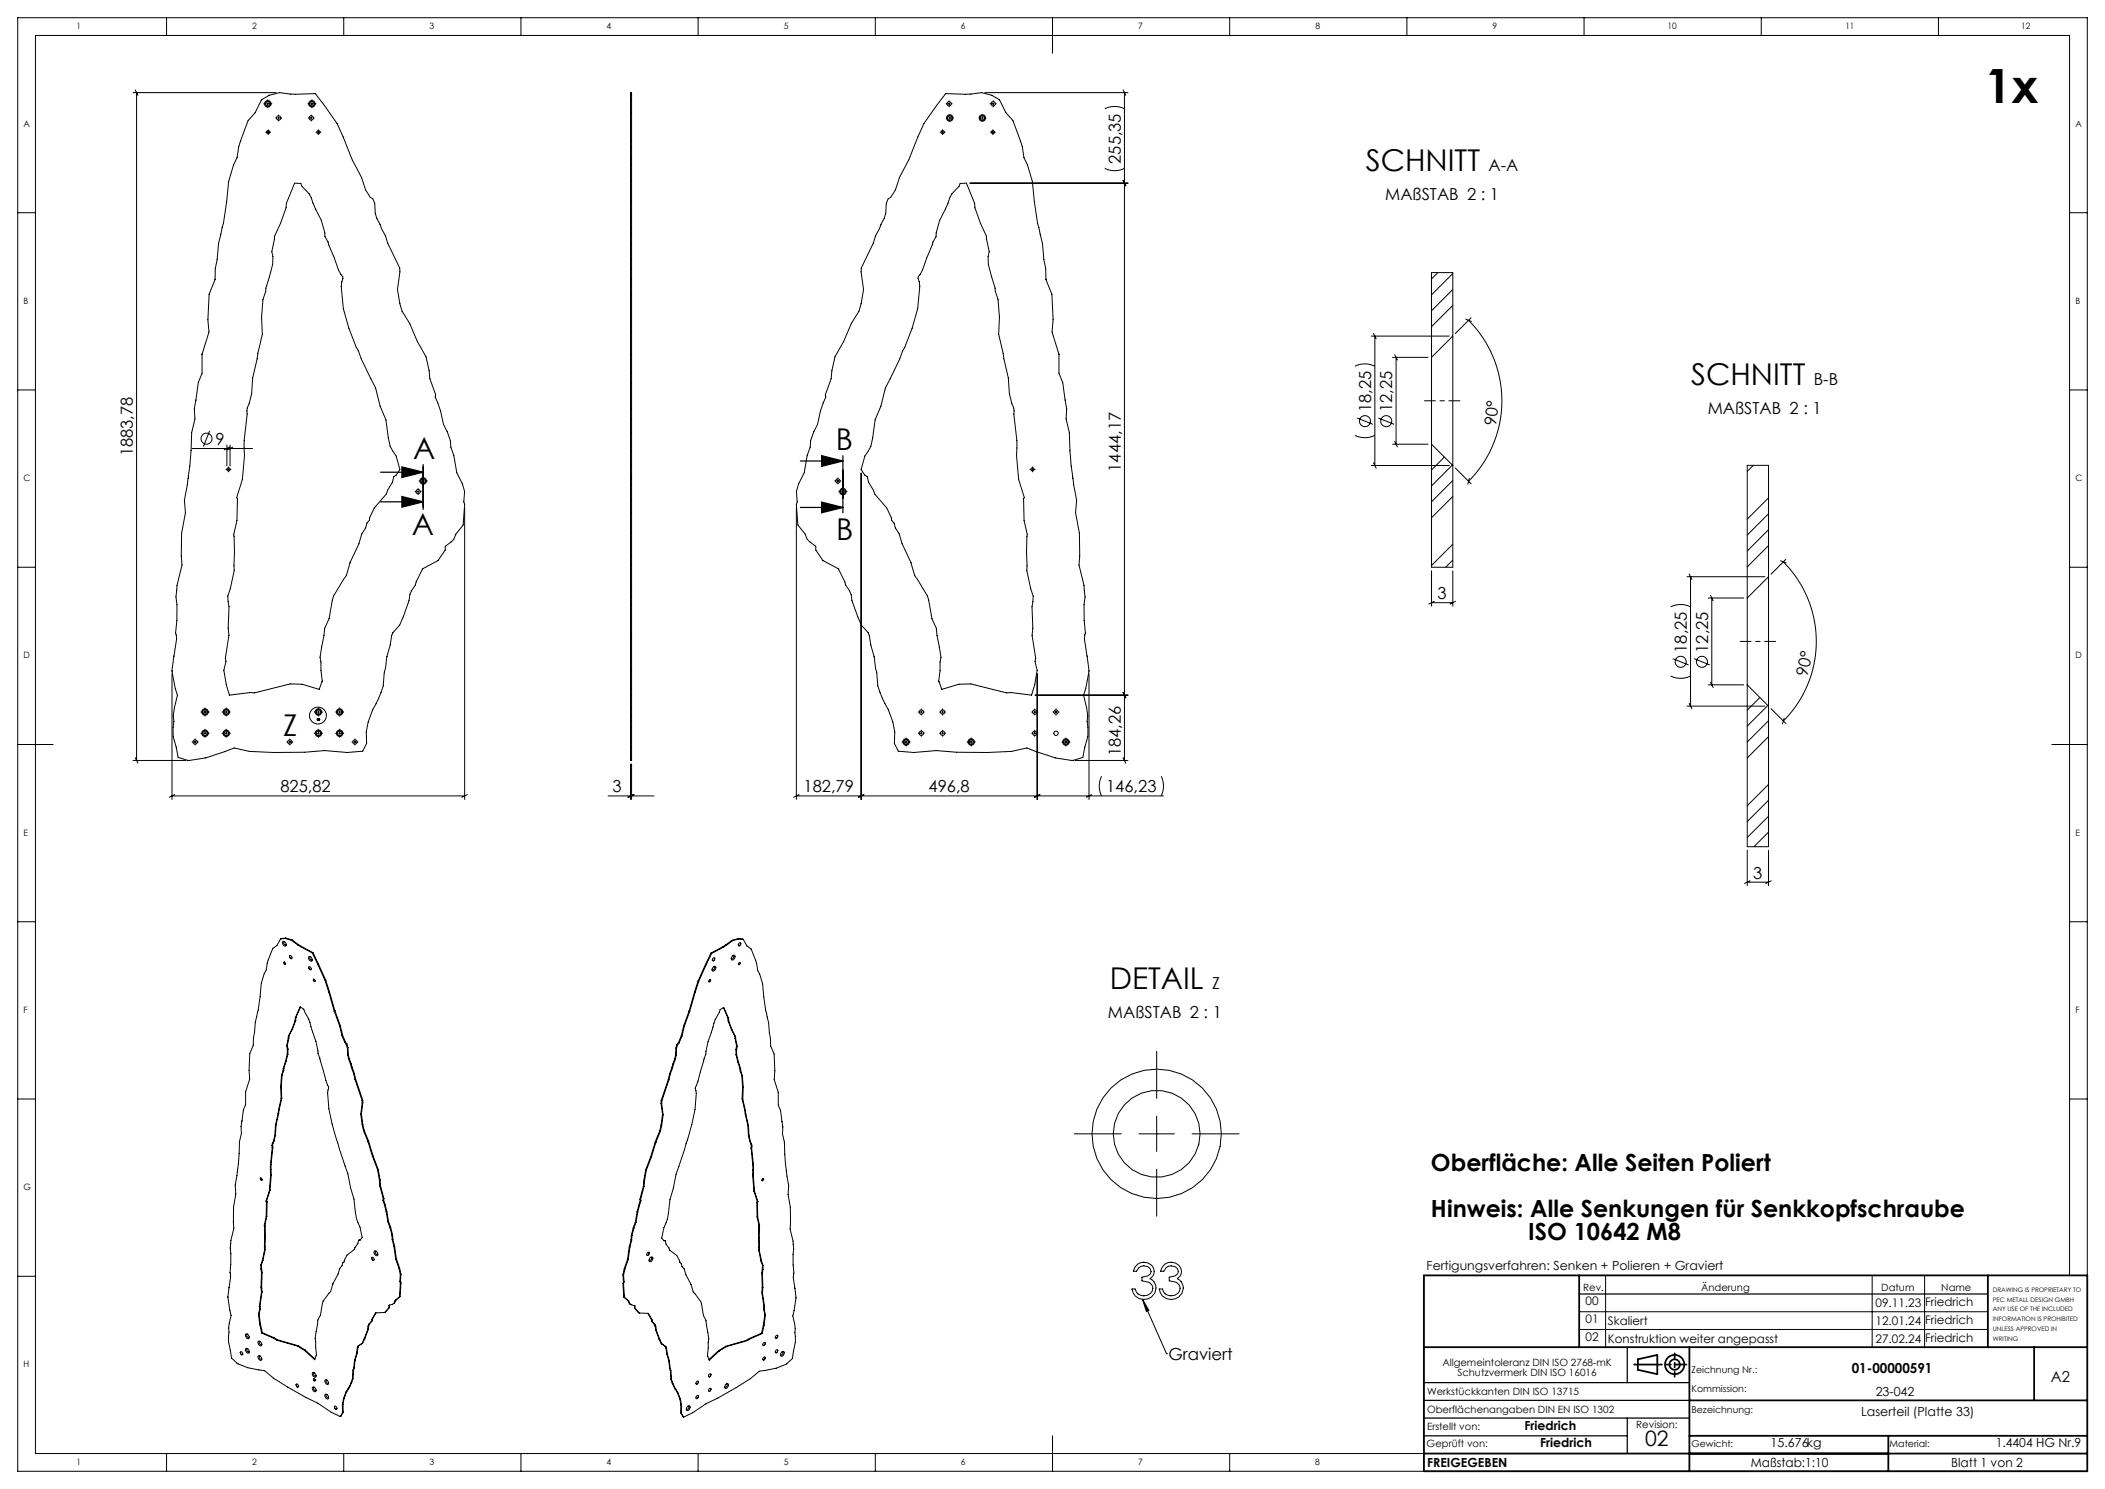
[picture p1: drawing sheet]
<svg xmlns="http://www.w3.org/2000/svg" width="594mm" height="420mm" viewBox="0 0 594 420" stroke-linecap="round" stroke-linejoin="round" font-family="sans-serif">
<defs><g id="words">
<text font-size="13.3" x="560.2" y="29.1">1x</text>
<g font-size="8.5">
<text x="385.4" y="48.2">SCHNITT</text>
<text x="477.2" y="108.5">SCHNITT</text>
<text x="116.6" y="129.5">A</text>
<text x="235.8" y="127">B</text>
<text x="116.3" y="151">A</text>
<text x="236" y="152.2">B</text>
<text x="79.9" y="207.7">Z</text>
<text x="313.2" y="279.1">DETAIL</text>
</g>
<g font-size="6.7">
<text x="403.8" y="330.4">Oberfläche: Alle Seiten Poliert</text>
<text x="403.8" y="343.4">Hinweis: Alle Senkungen für Senkkopfschraube</text>
<text x="431.3" y="349.8">ISO 10642 M8</text>
</g>
<text font-size="6" x="464.2" y="407.8">02</text>
<g font-size="4.7">
<text x="316.3" y="46.2" transform="rotate(-90 316.3 46.2)">255,35</text>
<text x="420" y="48.2">A-A</text>
<text x="390.9" y="56.4">MAßSTAB 2 : 1</text>
<text x="511.8" y="108.5">B-B</text>
<text x="386.9" y="116.2" transform="rotate(-90 386.9 116.2)">18,25</text>
<text x="392.9" y="116.2" transform="rotate(-90 392.9 116.2)">12,25</text>
<text x="481.9" y="116.7">MAßSTAB 2 : 1</text>
<text x="60.8" y="125.4">9</text>
<text x="422.2" y="120.2" transform="rotate(-83 422.2 120.2)">90°</text>
<text x="37.5" y="128.7" transform="rotate(-90 37.5 128.7)">1883,78</text>
<text x="316.3" y="133.1" transform="rotate(-90 316.3 133.1)">1444,17</text>
<text x="405.7" y="169">3</text>
<text x="476" y="184.1" transform="rotate(-90 476 184.1)">18,25</text>
<text x="482" y="184.1" transform="rotate(-90 482 184.1)">12,25</text>
<text x="510.1" y="190.8" transform="rotate(-78 510.1 190.8)">90°</text>
<text x="316.3" y="213.4" transform="rotate(-90 316.3 213.4)">184,26</text>
<text x="79.1" y="223.5">825,82</text>
<text x="172.9" y="223.5">3</text>
<text x="226.7" y="223.5">182,79</text>
<text x="262" y="223.5">496,8</text>
<text x="312.1" y="223.5">146,23</text>
<text x="494.7" y="247.8">3</text>
<text x="342" y="279">Z</text>
<text x="312.6" y="287.3">MAßSTAB 2 : 1</text>
<text x="329.7" y="383.6">Graviert</text>
</g>
<text font-size="4.2" x="578.7" y="389.8">A2</text>
<text font-size="3.9" x="522.6" y="387.2">01-00000591</text>
<g font-size="3.5">
<text x="402.6" y="358.2">Fertigungsverfahren: Senken + Polieren + Graviert</text>
<text x="529.3" y="393.8">23-042</text>
<text x="525.2" y="399.3">Laserteil (Platte 33)</text>
<text x="430.2" y="403.4">Friedrich</text>
<text x="402.7" y="413.9">FREIGEGEBEN</text>
<text x="434.6" y="408.2">Friedrich</text>
<text x="494" y="413.9">Maßstab:1:10</text>
<text x="499.6" y="408.2">15.676kg</text>
<text x="550.6" y="413.9">Blatt 1 von 2</text>
<text x="563.2" y="408.2">1.4404 HG Nr.9</text>
</g>
<g font-size="3.3">
<text x="447.5" y="368.2">00</text>
<text x="529.2" y="368.8">09.11.23</text>
<text x="543.2" y="368.5">Friedrich</text>
<text x="447.5" y="373.2">01</text>
<text x="453.7" y="373.8">Skaliert</text>
<text x="529.2" y="373.8">12.01.24</text>
<text x="543.2" y="373.5">Friedrich</text>
<text x="447.5" y="378.2">02</text>
<text x="453.7" y="378.8">Konstruktion weiter angepasst</text>
<text x="529.2" y="378.8">27.02.24</text>
<text x="543.2" y="378.5">Friedrich</text>
</g>
<g font-size="2.8">
<text x="446.7" y="364.1">Rev.</text>
<text x="480" y="364.1">Änderung</text>
<text x="530.9" y="364.1">Datum</text>
<text x="547.8" y="364.1">Name</text>
<text x="407" y="385.2">Allgemeintoleranz DIN ISO 2768-mK</text>
<text x="411.3" y="388">Schutzvermerk DIN ISO 16016</text>
<text x="402.7" y="393.4">Werkstückkanten DIN ISO 13715</text>
<text x="402.7" y="398.6">Oberflächenangaben DIN EN ISO 1302</text>
<text x="402.7" y="403.4">Erstellt von:</text>
<text x="461.7" y="402.7">Revision:</text>
<text x="402.6" y="408.2">Geprüft von:</text>
</g>
<g font-size="2.7">
<text x="477.3" y="387.2">Zeichnung Nr.:</text>
<text x="477.3" y="392.7">Kommission:</text>
<text x="477.3" y="398.6">Bezeichnung:</text>
<text x="477.3" y="408.2">Gewicht:</text>
<text x="533.2" y="408.2">Material:</text>
</g>
<g font-size="2.5">
<text x="21.6" y="8.2">1</text>
<text x="71.2" y="8.2">2</text>
<text x="121.2" y="8.2">3</text>
<text x="171.2" y="8.2">4</text>
<text x="221.2" y="8.2">5</text>
<text x="271.2" y="8.2">6</text>
<text x="321.2" y="8.2">7</text>
<text x="371.2" y="8.2">8</text>
<text x="421.2" y="8.2">9</text>
<text x="470.5" y="8.2">10</text>
<text x="520.8" y="8.2">11</text>
<text x="570.3" y="8.2">12</text>
<text x="6.7" y="35.7">A</text>
<text x="585.7" y="35.7">A</text>
<text x="6.7" y="85.7">B</text>
<text x="585.7" y="85.7">B</text>
<text x="6.7" y="135.7">C</text>
<text x="585.7" y="135.7">C</text>
<text x="6.7" y="185.7">D</text>
<text x="585.7" y="185.7">D</text>
<text x="6.7" y="235.7">E</text>
<text x="585.7" y="235.7">E</text>
<text x="6.7" y="285.7">F</text>
<text x="585.7" y="285.7">F</text>
<text x="6.7" y="335.7">G</text>
<text x="6.7" y="385.7">H</text>
<text x="21.6" y="413.2">1</text>
<text x="71.2" y="413.2">2</text>
<text x="121.2" y="413.2">3</text>
<text x="171.2" y="413.2">4</text>
<text x="221.2" y="413.2">5</text>
<text x="271.2" y="413.2">6</text>
<text x="321.2" y="413.2">7</text>
<text x="371.2" y="413.2">8</text>
</g>
<g font-size="1.8">
<text x="562.4" y="364.4">DRAWING IS PROPRIETARY TO</text>
<text x="562.4" y="367.2">PEC METALL DESIGN GMBH</text>
<text x="562.4" y="369.9">ANY USE OF THE INCLUDED</text>
<text x="562.4" y="372.7">INFORMATION IS PROHIBITED</text>
<text x="562.4" y="375.4">UNLESS APPROVED IN</text>
<text x="562.4" y="378.2">WRITING</text>
</g>
</g></defs>
<g fill="none" stroke="#000" stroke-width=".28">
<path d="M47 5v5M97 5v5M147 5v5M197 5v5M247 5v5M297 5v10M347 5v5M397 5v5M447 5v5M497 5v5M547 5v5M37.5 26.1h40.4"/>
<path d="M38.2 25.4l.7 1.5M38.5 26.1v188.4M73.8 28.2l2.1-1.3 3-.8 4.4 .5 5.7-.2 6.1 8.4 4.3 10.4 2.6 4.9 1.2 3.5 1.3 2.1 .7 .4 .5 1.3 .2 2.8 .4 1.4 2.5 5 .6 1.9 3.4 7.1 .1 1.1a16.8 16.8 0 0 0 2.7 14.6l2.2 5 2.4 4.4 .9 3.9 .2 2.2 1.6 4.6-.1 .6 1.5 4 .8 3.7 1.1 2.1 .9 2.4 .1 1.9 .9 2.4 .8 4.9 1.6 3.1 .6 2.1-.2 3 .2 .7-.4 5.8-2.1 2.6-.5 1.4-2.5 2v1.1l-2 2.9-4.3 2.3-1.9 3.7-.2 .9-1.1 1.7-.4 1-.3 1.7-2.6 6.9-2 2.2-.3 .8-.4 2.6-.9 3.4-.4 3.3-.4 1a19.4 19.4 0 0 1-3.2 10.6l-1.3 3.5-.6 2.8 .2 3.2-1.1 2.2-4.4 .4-6.4-.6-5.6 .5-8.8 .1-6.8-.4-4.3-.9-8.1 2.8-5.1 .7-2.6-.9-1.4-5.9-.1-2.5 .3-1.7-.2-1.6 1.2-5.8a16.5 16.5 0 0 1-1-11.1l.7-4.8-.3-1.6 .4-3.6v-4.4l-.3-2.2 .3-3.2 1.5-5.8-.2-2.6v-6.4l1.1-5.8-.3-3.5 1.6-9.6 .5-9.5 .9-3.8-.2-2.8 1.1-7.5 1.1-2.6v-5.4l2-6.2-.3-3.5 .3-7.2 1.7-4.1 .1-3.1 .5-2.7 .4-4.3 .6-2.7a68.7 68.7 0 0 0 2.2-14.9l1.4-4.7 1-2 .5-3.1 .5-1.6 2.1-5.8 2-2.2zM74.4 29.3h.7M75 37.3h.2M75.3 29.3h.5M75.4 37.3h.5M75.6 28.1v.7M75.6 29v.5M75.6 29.8v.6M75.7 36.6v.2M75.7 37v.5"/>
<path d="M75.7 37.8v.2M76.1 29.3h.6M76.2 37.3h.2M77.8 33.3h.3M78.4 33.3h.5M78.6 32.4v.4M78.6 33v.5M78.6 33.8v.3M79.1 33.3h.4M86.9 29.3h.6M87 33.3h.3M87.6 33.3h.5"/>
<path d="M87.8 29.3h.5M87.8 32.4v.4M87.8 33v.5M87.8 33.8v.3M88 28.1v.7M88 29v.5M88 29.8v.6M88.3 33.3h.4M88.5 29.3h.7M89.1 37.3h.2M89.6 37.3h.5M89.8 36.6v.2"/>
<path d="M89.8 37v.5M89.8 37.8v.2M90.3 37.3h.2M177.9 26.1h.3v188.4h-.3zM177.9 39.8h.3M177.9 34h.3M177.9 31.8h.3M177.9 28.2h.3M177.9 26.9h.3M265.3 37.3h.2M265.7 37.3h.5M266 36.6v.2"/>
<path d="M266 37v.5M266 37.8v.2M266.5 37.3h.2M266.9 26.4l5.6 .2 4.4-.5 3 .8 2.2 1.3 1.7 3.6 2 2.2 2.2 5.8 .5 1.6 .4 3.1 1 2 1.4 4.7a78.9 78.9 0 0 0 2.9 17.6l.3 4.3 .6 2.7 .1 3.1 1.6 4.1 .4 7.2-.3 3.5 1.9 6.2v5.4l1.1 2.6 1.1 7.5-.2 2.8 1 3.8 .5 9.5 1.5 9.6-.3 3.5 1.1 5.8 .1 6.4-.2 2.6 1.4 5.8 .3 3.2-.3 2.2v4.4l.4 3.6-.3 1.6 .7 4.8a16.1 16.1 0 0 1-.9 11.1l1.1 5.8-.1 1.6 .2 1.7v2.5l-1.4 5.9-2.7 .9-5.1-.7-8-2.8-4.4 .9-6.7 .4-8.8-.1-5.7-.5-6.3 .6-4.4-.4-1.1-2.2a17.4 17.4 0 0 0-2.7-11.2 18.3 18.3 0 0 1-2.3-8.9l-.3-1-.4-3.3-1-3.4-.4-2.6-.3-.8-1.9-2.2-2.7-6.9-.2-1.7-.4-1-1.2-1.7-.2-.9-1.8-3.7-4.4-2.3-2-2.9v-1.1l-2.4-2-.6-1.4-2.1-2.6-.4-5.8 .3-.7-.3-3 .7-2.1 1.5-3.1 .9-4.9 .8-2.4 .2-1.9 .8-2.4 1.1-2.1 .8-3.7 1.5-4-.1-.6 1.6-4.6 .2-2.2 .9-3.9 2.5-4.4 2.1-5a15.6 15.6 0 0 0 2.8-14.6v-1.1l3.5-7.1 .5-1.9 2.5-5 .4-1.4 .2-2.8 .5-1.3 .7-.4 1.4-2.1 1.1-3.5 2.6-4.9 4.3-10.4zM267 29.3h.3M267.1 33.3h.4M267.6 29.3h.5M267.8 33.3h.5M267.8 28.4v.4M267.8 29v.5M267.8 29.8v.3M268 32.4v.4"/>
<path d="M268 33v.5M268 33.8v.3M268.3 29.3h.4M268.5 33.3h.4M276.4 33.3h.3M277 33.3h.5M277.2 32.4v.4M277.2 33v.5M277.2 33.8v.3M277.7 33.3h.4M277.9 26.1h40.4M279.4 29.3h.4"/>
<path d="M279.5 37.3h.2M279.9 37.3h.5M280 29.3h.5M280.2 36.6v.2M280.2 37v.5M280.2 37.8v.2M280.3 28.4v.4M280.3 29v.5M280.3 29.8v.3M280.7 37.3h.2M280.8 29.3h.3M311.7 30.7a6.2 6.2 0 0 1 5.6 0"/>
<path d="M316.9 25.4l.8 1.5M317.3 26.1v188.4M5 60h5M83.1 51.7l1.8 .1 .3 .8 2 2.1 .7 1.1 1.2 3.2 1.6 3.1 1 3.6v1l.9 1.6 2.9 7.8 1.2 1.9 .1 .5-.5 2.3a43.7 43.7 0 0 0 4.9 18.2l.8 2.3 4 8.1 1.3 5.1 1.6 3.9 1.2 7.5 1.7 2.7 1 3.8-1 1.6-.7 .5-.3 1.5-1.4 2.3-.4 1-3.4 4-1.3 2.8-.1 .7-.7 .7-.3 1.4-1.1 1.7-.8 2.8-2.5 5.2-1.1 3.8a18.4 18.4 0 0 0-4.8 12.1l-1.3 2.7-1.3 8.2 .6 6.7-.8 2.4-4.8-1.5-3.4-.1-10.1 2.5-1.2-.1-5.9 .8-.9-3-.6-4 .6-2.5-.2-.9 1-6.5-.2-2 .2-6.1-.3-3 .7-2.1 1.1-5 .1-5.3-.3-4.9 1-4 .1-6.1-.2-.4a28.9 28.9 0 0 0 2.1-14v-2l.9-7.5-.1-.9 1.3-4.8 .3-4.5 2.7-12.3-.2-4.9 .4-4.9 2.7-9.9 .1-2.3-.3-1.3 .8-4.4 1.7-3.6 1.5-4.4 .1-1.2zM177.9 56.9h.3M177.9 51.2h.3M177.9 46.5h.3M177.9 44.5h.3M177.9 41.4h.3M271 51.8l1.7-.1 2.3 5.7 .1 1.2 1.6 4.4 1.7 3.6 .7 4.4-.3 1.3 .1 2.3 2.7 9.9 .4 4.9-.2 4.9 2.7 12.3 .3 4.5 .7 2.7 .6 1.3 .9 9.2a48.1 48.1 0 0 0 .5 11l1.6 5-.3 .4 .2 6.1 .9 4-.2 4.9v5.3l1.1 5 .8 2.1-.4 3 .2 6.1-.2 2 1.1 6.5-.2 .9 .6 2.5-.7 4-.9 3-5.9-.8-1.2 .1-10-2.5-3.4 .1-4.8 1.5-.9-2.4 .6-6.7-1.3-8.2-1.2-2.7a18.4 18.4 0 0 0-4.9-12.1l-1.1-3.8-2.4-5.2-.8-2.8-1.1-1.7-.4-1.4-.7-.7v-.7l-1.4-2.8-3.4-4-.3-1-1.4-2.3-.4-1.5-.7-.5-1-1.6 1-3.8 1.7-2.7 1.2-7.5 1.7-3.9 1.3-5.1 4-8.1 .8-2.3a43.7 43.7 0 0 0 4.9-18.2l-.5-2.3v-.5l1.3-1.9 2.9-7.8 .8-1.6 .1-1 1-3.6 1.6-3.1 1.8-4.3 2-2.1zM273.7 51.7h44.6M311.7 47.5a6.2 6.2 0 0 0 5.6 0"/>
<path d="M316.9 50.9l.8 1.5M584 60h5M177.9 78.9h.3M177.9 78.7h.3M177.9 75.8h.3M177.9 73.1h.3M177.9 68.8h.3M177.9 66.1h.3M177.9 64.2h.3M177.9 63h.3M405.7 76.9l-1.7 1.8M410 77.2l-6 6"/>
<path d="M177.9 99.9h.3M177.9 93.7h.3M177.9 83h.3M177.9 90.2h.3M387 94.8h22M387.6 94l.7 1.6M388 94.8v36.5M410 94.8v-17.9h-6v23.9M410 94.8v36.5M410 94.8l-6 6M410 81.7l-6 6M410 86.2l-6 6"/>
<path d="M413.6 90l1.6 .7M414.4 90.3a32.1 32.1 0 0 1 0 45.4M415.1 89.6l-4.4 4.5M5 110h5M177.9 118.2h.3M177.9 113h.3M177.9 115.4h.3M177.9 112.8h.3M177.9 107.9h.3M177.9 105.3h.3M177.9 100h.3M382.3 103.3a6.3 6.3 0 0 1 5.7 0"/>
<path d="M383 117.9l4.4 1.8M389 117.9l4.4 1.8M393 100.8h10M393.6 100l.7 1.6M394 100.8v24.5M404 100.8v24.5M584 110h5M54.3 126.5h17M59.2 121.5l-1.8 4.5M63.8 132.4h.2M64 125.5v5.9M64.2 132.4h.5"/>
<path d="M64.5 131.7v.2M64.5 132.2v.5M64.5 132.9v.2M64.8 126.1l-1.5 .8M64.9 125.5v5.9M65 132.4h.2M65.7 126.1l-1.5 .8M117.1 138.7h.4M117.7 138.7h.5M118 137.8v.4M118 138.4v.5M118 139.2v.3"/>
<path d="M118.2 135.7h.7M118.5 138.7h.3M119.2 135.7h.5M119.4 134.5v.7M119.4 135.4v.5M119.4 136.2v.6M119.9 135.7h.7M177.9 136.7h.3M177.9 135h.3M177.9 134.7h.3M177.9 134.3h.3M177.9 131.5h.3"/>
<path d="M177.9 127.1h.3M177.9 122h.3M235.6 135.7h.3M236.2 135.7h.5M236.4 134.8v.4M236.4 135.4v.5M236.4 136.2v.3M236.7 138.7h.7M236.9 135.7h.4M237.6 138.7h.5M237.9 137.5v.7M237.9 138.4v.5"/>
<path d="M237.9 139.2v.6M238.4 138.7h.6M243 133.4v92.1M290.7 132.4h.2M291.1 132.4h.5M291.4 131.7v.2M291.4 132.2v.5M291.4 132.9v.2M291.9 132.4h.2M382.3 122.8a6.3 6.3 0 0 0 5.7 0M387 131.3h22M387.6 130.5l.7 1.6"/>
<path d="M393 125.3h10M393.6 124.5l.7 1.6M404 125.3v34.7h6v-28.7M404 125.3l6 6M407.6 128.9l-3.6 3.7M409.8 131.2l-5.8 5.9M410 135.5l-6 6M410.7 132l4.4 4.5M414.6 134.9l-.4 1.7M494.8 131.3l-1.8 1.7M5 160h5M131.1 143.3v82.2"/>
<path d="M177.9 159.4h.3M177.9 156.8h.3M177.9 150.4h.3M177.9 144.6h.3M177.9 141.1h.3M224.7 143.3v82.2M410 153.5l-6 6M410 158l-2.1 2M410 140l-6 6M499 140.4l-6 6M499 144.9l-6 6M499 149.4l-6 6"/>
<path d="M499 153.9l-6 6M502.4 158.2l1.6 .6M503.2 158.5a31.7 31.7 0 0 1 0 44.9M503.9 157.8l-4.2 4.2M584 160h5M177.9 175h.3M177.9 178.6h.3M177.9 179.1h.3M177.9 166.5h.3M177.9 168.4h.3M177.9 170.6h.3M177.9 165.2h.3"/>
<path d="M404 161v10M404 170h6M404.7 169.6l-1.5 .8M410 161v10M410.7 169.6l-1.5 .8M471.4 171.2a6.3 6.3 0 0 1 5.6 0M476 162.7h22M476.7 161.9l.7 1.5M477 162.7v36.5M482 168.7h10M482.7 167.9l.7 1.5M483 168.7v24.5"/>
<path d="M493 168.7v24.5M499 162.7v-31.4h-6v37.4M499 162.7v36.5M499 162.7l-6 6M48.5 190.1v35.4M57.8 199.7v.6M63.8 199.7v.6M89.8 199.7v.6M95.8 199.7v.6M177.9 189.1h.3M177.9 189.5h.3M177.9 185.2h.3"/>
<path d="M177.9 194.2h.3M177.9 199.6h.3M177.9 185h.3M177.9 180.2h.3M177.9 196.1h.3M260 200v.3M266 200v.3M292 200v.3M292.1 196.1h26.2M292.7 190.1v35.4M298 200v.3M307.3 190.1v35.4"/>
<path d="M316.9 195.3l.8 1.5M471.4 190.7a6.3 6.3 0 0 0 5.6 0M472 185.8l4.5 1.8M476 199.2h22M476.7 198.4l.7 1.5M478 185.8l4.5 1.8M482 193.2h10M482.7 192.4l.7 1.5M493 193.2v45.6h6v-39.6M493 193.2l6 6M496.6 196.7l-3.6 3.6M498.9 199l-5.9 5.8"/>
<path d="M499.7 199.9l4.2 4.2M5 210h10M37.5 214.5h14.9M38.2 213.7l.7 1.6M54.2 209.3h.4M54.8 209.3h.5M55.1 208.4v.4M55.1 209v.5M55.1 209.8v.4M55.6 209.3h.3M56.7 206.8h.6M56.7 200.8h.6"/>
<path d="M57.6 206.8h.5M57.6 200.8h.5M57.8 200.6v.5M57.8 201.3v.7M57.8 205.7v.6M57.8 206.6v.5M57.8 207.3v.7M58.3 206.8h.7M58.3 200.8h.7M62.7 206.8h.6M62.7 200.8h.6M63.6 206.8h.5"/>
<path d="M63.6 200.8h.5M63.8 200.6v.5M63.8 201.3v.7M63.8 205.7v.6M63.8 206.6v.5M63.8 207.3v.7M64.3 206.8h.7M64.3 200.8h.7M80.9 209.3h.4M81.5 209.3h.5M81.8 208.4v.4M81.8 209v.5"/>
<path d="M81.8 209.8v.4M82.3 209.3h.3M88.7 206.8h.6M88.7 200.8h.6M89.5 203h.1M89.7 202.7h.1M89.6 206.8h.5M89.6 200.8h.5M89.6 202.9l.2 .1M89.6 202.9h.1M89.7 202.6l.1 .4M89.7 202.7l-.1 .2"/>
<path d="M89.8 203h-.3M89.8 203l-.1 .2-.2-.2M89.8 200.6v.5M89.8 201.3v.7M89.8 205.7v.6M89.8 206.6v.5M89.8 207.3v.7M90.1 202.7h.1M90 202.9h.1M90.1 202.6l.1 .1a.21 .21 0 0 1 0 .3 .21 .21 0 0 1-.3 0l.2 .1-.1-.2M90.1 202.7l-.1 .2M90.3 206.8h.7"/>
<path d="M90.3 200.8h.7M94.7 206.8h.6M94.7 200.8h.6M95.6 206.8h.5M95.6 200.8h.5M95.8 200.6v.5M95.8 201.3v.7M95.8 205.7v.6M95.8 206.6v.5M95.8 207.3v.7M96.3 206.8h.7M96.3 200.8h.7"/>
<path d="M99.3 209.3h.4M99.9 209.3h.5M100.2 208.4v.4M100.2 209v.5M100.2 209.8v.4M100.7 209.3h.3M177.9 215.5v10M177.9 203.5h.3M177.9 205.2h.3M177.9 207.7h.3M177.9 210.7h.3M177.9 201.9h.3"/>
<path d="M177.9 213.6h.3M177.9 214.5h.3M178.2 215.5v10M254.5 209.3h.7M255.4 209.3h.5M255.7 208.1v.7M255.7 209v.5M255.7 209.8v.7M256.2 209.3h.6M259.1 206.8h.4M259.1 200.8h.4M259.7 206.8h.5"/>
<path d="M259.7 200.8h.5M260 200.6v.5M260 201.3v.4M260 206v.3M260 206.6v.5M260 207.3v.4M260.5 206.8h.4M260.5 200.8h.4M265.1 206.8h.4M265.1 200.8h.4M265.7 206.8h.5M265.7 200.8h.5"/>
<path d="M266 200.6v.5M266 201.3v.4M266 206v.3M266 206.6v.5M266 207.3v.4M266.5 206.8h.4M266.5 200.8h.4M272.9 209.3h.7M273.8 209.3h.5M274.1 208.1v.7M274.1 209v.5M274.1 209.8v.7"/>
<path d="M274.6 209.3h.6M291.1 206.8h.4M291.1 200.8h.4M291.7 206.8h.5M291.7 200.8h.5M292 200.6v.5M292 201.3v.4M292 206v.3M292 206.6v.5M292 207.3v.4M292.5 206.8h.4M292.5 200.8h.4"/>
<path d="M297.1 200.8h.4M297.7 200.8h.5M298 200.6v.5M298 201.3v.4M298.5 200.8h.4M299.6 209.3h.7M300.5 209.3h.5M300.8 208.1v.7M300.8 209v.5M300.8 209.8v.7M301.3 209.3h.6M303.4 214.5h14.9"/>
<path d="M310.9 218.9a6.2 6.2 0 0 0 0 5.6M316.9 213.7l.8 1.6M327.7 218.9a6.2 6.2 0 0 1 0 5.6M499 203.3l-6 6M499 207.8l-6 6M503.5 202.5l-.5 1.7M579 210h10M48.5 224.5h82.6M49.3 224.1l-1.5 .8M131.9 224.1l-1.5 .8M171.6 224.5h13M178.7 224.1l-1.5 .8"/>
<path d="M179 224.1l-1.5 .8M224.7 224.5h103.6M225.5 224.1l-1.5 .8M243.8 224.1l-1.6 .8M293.4 224.1l-1.5 .8M308.1 224.1l-1.6 .8M493 239.8v10M499 221.3l-6 6M499 225.8l-6 6M499 230.2l-6 6M499 234.7l-4.1 4.1M499 239.8v10"/>
<path d="M5 260h5M493 248.8h6M493.8 248.4l-1.5 .8M499.8 248.4l-1.5 .8M584 260h5M79.2 264.8l-1.1 1.9-1.1 .8-1.3 3.2-.6 2.9-.6 1.1-.8 2.6a46.8 46.8 0 0 1-1.7 11l-.5 6.6-1 2.2-.2 4.8 .2 2.5-1.2 3.6M79.8 265.6a.75 .75 0 0 1 .8 .4 .75 .75 0 0 1-.2 .9l-.5-.5zM80.1 271.4l.4 .2v.4l-.4-.2zM80.2 271.3l.3 .6M80.3 265.7a.43 .43 0 0 0-.1 .6 .43 .43 0 0 0 .6 .1M80.5 264.7l-1.3 .1M80.5 264.7l1.7 .5"/>
<path d="M80.6 264.6l-.1 .1M80.6 264.6l1.8 .5M80.6 264.6l-1.4 .2M81.7 269.7l.4 .7M81.8 269.5a.46 .46 0 0 1 .5 .3 .46 .46 0 0 1-.2 .6l-.4-.4zM82.2 265.2l1.8 1.3M82.4 265.1l-.2 .1M82.4 265.1l1.7 1.3M84 266.5l.8 .5M84.1 266.4l-.1 .1M84.1 266.4l.9 .5M84.8 267l3.3 1.8"/>
<path d="M85 266.9l-.2 .1M85 266.9l3.3 1.8M87.1 272.8l.4 .8M87.1 269.8a.75 .75 0 0 1 .9 .4 .75 .75 0 0 1-.2 .9l-.6-.4zM87.2 272.7a.46 .46 0 0 1 .6 .3 .46 .46 0 0 1-.3 .5l-.4-.4zM87.7 269.9a.43 .43 0 0 0-.2 .6 .43 .43 0 0 0 .6 .1M88.1 268.8l1.6 3.2M88.3 268.7l-.2 .1M88.3 268.7l1.5 3.2M88.4 276.2l.4 .2v.4l-.3-.2zM88.6 276.2l.3 .5M89.7 272l2.1 4.7"/>
<path d="M89.8 271.9l-.1 .1M89.8 271.9l2.1 4.6M91.8 276.7l1 3.1M91.9 276.5l-.1 .2M91.9 276.5l1.1 3.2M92.8 279.8l1.5 5.3M93 279.7l-.2 .1M93 279.7l1.5 5.3M196 279.9l.2 .1M196 279.9l-1.5 5.3M196.2 280l-1.6 5.3M197 276.7l.2 .1"/>
<path d="M197 276.7l-1 3.2M197.2 276.8l-1 3.2M199.1 272l.2 .1M199.1 272l-2.1 4.7M199.3 272.1l-2.1 4.7M200.2 276.4a.27 .27 0 0 1 .3 .4 .27 .27 0 0 1-.5 0zM200.4 276.3l-.4 .6M200.6 268.9l.2 .1M200.6 268.9l-1.5 3.1M200.8 269l-1.5 3.1M201.2 270.3a.34 .34 0 0 1 .6 0 .34 .34 0 0 1-.2 .5l-.1 .1a.34 .34 0 0 1-.6 0 .34 .34 0 0 1 .2-.5zM201.3 272.8l.1-.1a.46 .46 0 0 1 .7 .1 .46 .46 0 0 1-.3 .7 .51 .51 0 0 1-.7 .4 .51 .51 0 0 1 0-.9z"/>
<path d="M201.4 272.7a.43 .43 0 0 1 .1 .6 .43 .43 0 0 1-.6 .1M201.7 270.3l-.4 .7M203.9 267.1l.2 .1M203.9 267.1l-3.3 1.8M204.1 267.2l-3.3 1.8M204.8 266.5l.2 .1M204.8 266.5l-.9 .6M205 266.6l-.9 .6M206.6 265.2l.1 .1M206.6 265.2l-1.8 1.3M206.7 269.7l.1-.1a.46 .46 0 0 1 .7 .1 .46 .46 0 0 1-.2 .6 .51 .51 0 0 1-.8 .5 .51 .51 0 0 1 0-.9zM206.7 265.3l-1.7 1.3"/>
<path d="M206.8 269.6a.43 .43 0 0 1 .2 .6 .43 .43 0 0 1-.6 .1M208.3 264.7l.2 .1M208.3 264.7l-1.7 .5M208.3 264.7l1.4 .3M208.5 264.8l-1.8 .5M208.5 264.8l1.2 .2M208.5 271.6l.1-.1a.27 .27 0 0 1 .2 .4 .27 .27 0 0 1-.4 .1zM208.6 266a.33 .33 0 0 1 .5 .1 .33 .33 0 0 1-.2 .5l-.1 .1a.34 .34 0 0 1-.5-.1 .34 .34 0 0 1 .2-.5zM208.7 271.5l-.3 .6M209 266.1l-.4 .7M209.7 265l1.1 1.8 1.2 .9 1.2 3.2 .6 2.8 .6 1.1 .8 2.7a46.8 46.8 0 0 0 1.7 11l.6 6.5 .9 2.3 .3 4.7-.2 2.5a12.2 12.2 0 0 1 1.1 7.2l.7 1.5 .6 4.7-.1 1.9 .5 2.4 .4 6.2 .9 6-.2 2.5 .6 3.6v6.1a17.1 17.1 0 0 1 .8 7.2l.2 5.3-.1 1.2 .4 3a13.5 13.5 0 0 1-.6 7.9l.7 3.5v4l-.8 4.5-1.6 1.5a18.1 18.1 0 0 1-7.7 2.1l-2.6 2.1-4 2.5-5.1 2.9-3.4 1.7-3.7 2.5-2.6 1.2M80.5 299.6l-.6 1.8"/>
<path d="M80.7 299.5l-.2 .1M80.7 299.5l-.6 1.8M80.9 295l.2 1M81.1 297.5l-.6 2.1M81.1 294.9l-.2 .1M81.1 294.9l.2 1M81.1 296v1.5M81.2 297.4l-.1 .1M81.2 297.4l-.5 2.1M81.3 295.9l-.2 .1M81.3 295.9l-.1 1.5M81.3 292.9l-.4 2.1"/>
<path d="M81.4 292.3l-.1 .6M81.5 292.8l-.2 .1M81.5 292.8l-.4 2.1M81.5 292.2l-.1 .1M81.5 292.2v.6M82.4 290.4l-1 1.9M82.5 290.3l-.1 .1M82.5 290.3l-1 1.9M83.3 287.9l-.9 2.5M83.3 287.1l1.4-3.1 1 .7 .2 .6a16.2 16.2 0 0 1 2.3 5.7l.9 2.7a83.8 83.8 0 0 0 3.6 12.9l-.2 .9a36.5 36.5 0 0 0 2.8 14.9l2.9 8.7 .7 3.9 1 3.2a15.7 15.7 0 0 0 1.7 7.9l.6 3-.6 .7-.4 .1M83.3 287.1v.8M83.5 287.8l-.2 .1"/>
<path d="M83.5 287.8l-1 2.5M83.5 287l-.2 .1M83.5 287v.8M84.8 284.1l-1.3 2.9M94.3 285.1v.1M94.3 285.2l1.5 4.1M94.5 285l-.2 .1M94.5 285v.1M94.5 285.1l-.2 .1M94.5 285.1l1.5 4.1M95.8 289.3l.7 2.8M96 289.2l-.2 .1"/>
<path d="M96 289.2l.7 2.8M96.5 292.1l.8 1.9M96.7 292l-.2 .1M96.7 292l.8 1.9M97.3 294l.4 .5M97.5 293.9l-.2 .1M97.5 293.9l.4 .5M97.7 294.5l.3 1.1M97.9 294.4l-.2 .1M97.9 294.4l.3 1.1M98 295.6l.1 2M98.1 297.6l.3 1"/>
<path d="M98.2 295.5l-.2 .1M98.2 295.5l.1 2M98.3 297.5l-.2 .1M98.3 297.5l.2 1M98.4 298.6l.5 1.5M98.5 298.5l-.1 .1M98.5 298.5l.6 1.5M190.4 298.7l.2 .1M190.4 298.7l-.6 1.5M190.6 298.8l-.6 1.5M190.6 297.6l.2 .1M190.6 297.6l-.2 1.1"/>
<path d="M190.7 295.6l.2 .1M190.7 295.6l-.1 2M190.8 297.7l-.2 1.1M190.9 295.7l-.1 2M191 294.6l.2 .1M191 294.6l-.3 1M191.2 294.7l-.3 1M191.5 294l.1 .2M191.5 294l-.5 .6M191.6 294.2l-.4 .5M192.3 292.2l.1 .1M192.3 292.2l-.8 1.8"/>
<path d="M192.4 292.3l-.8 1.9M192.9 289.4l.2 .1M192.9 289.4l-.6 2.8M193.1 289.5l-.7 2.8M194.4 285.3l.2 .1M194.4 285.3l-1.5 4.1M194.5 285.2l.1 .1M194.5 285.2l-.1 .1M194.6 285.4l-1.5 4.1M194.6 285.3v.1M204.1 284.2l1.3 2.9M205.4 287.1l.2 .2"/>
<path d="M205.4 287.1l.1 .9M205.5 288l.1 .1M205.5 288l.9 2.4M205.6 287.3l-1.4-3.1-1 .6-.2 .7a16.2 16.2 0 0 0-2.3 5.7l-.9 2.6a83.9 83.9 0 0 1-3.6 12.9l.2 .9a36.6 36.6 0 0 1-2.8 14.9l-2.8 8.7-.8 4-1 3.2a15.7 15.7 0 0 1-1.7 7.9l-.6 2.9 .6 .8h.5M205.6 287.3v.8M205.6 288.1l1 2.4M206.4 290.4l.2 .1M206.4 290.4l1 1.9M206.6 290.5l1 1.9M207.4 292.3l.2 .1M207.4 292.3v.6M207.4 292.9l.2 .1"/>
<path d="M207.4 292.9l.4 2.1M207.6 292.4v.6M207.6 293l.4 2.1M207.7 296l.1 .1M207.7 296v1.5M207.7 297.5l.2 .1M207.7 297.5l.5 2.1M207.8 296.1l.1 1.5M207.8 295l.2 .1M207.8 295l-.1 1M207.9 297.6l.5 2.1M208 295.1l-.2 1"/>
<path d="M208.2 299.6l.2 .1M208.2 299.6l.6 1.9M208.4 299.7l.6 1.9M326.4 296.6v13.2M5 310h5M69.3 308v3.6l-.6 1.4-.7 4.7 .1 2-.5 2.3-.3 6.3-.9 6 .1 2.5-.6 3.6 .1 6.1a17 17 0 0 0-.9 7.1l-.2 5.4 .2 1.2-.5 3a13.5 13.5 0 0 0 .6 7.9l-.7 3.5v3.9l.8 4.6 1.6 1.4a18.1 18.1 0 0 0 7.8 2.1l2.5 2.1 4 2.6 5.2 2.9 3.3 1.6 3.8 2.5 2.5 1.3M69.3 308h.1M77.7 317.4l-.1 2.9M77.9 317.3l-.2 .1M77.9 317.3l-.2 2.9M78.5 314.1l-.8 3.3M78.6 313.1l-.1 1"/>
<path d="M78.6 314l-.1 .1M78.6 314l-.7 3.3M78.8 313l-.2 .1M78.8 313l-.2 1M79.2 306.6l.1 3.3M79.3 309.9l-.7 3.2M79.4 306.4l-.2 .2M79.4 306.4l.1 3.4M79.4 303.3l-.2 3.3M79.5 309.8l-.2 .1M79.5 309.8l-.7 3.2M79.6 303.2l-.2 .1"/>
<path d="M79.6 303.2l-.2 3.2M79.9 302l-.5 1.3M79.9 301.4v.6M80.1 301.9l-.2 .1M80.1 301.9l-.5 1.3M80.1 301.3l-.2 .1M80.1 301.3v.6M98.9 300.1l.3 1M99.1 300l-.2 .1M99.1 300l.2 1M99.2 301.1l.6 1.8M99.3 301l-.1 .1"/>
<path d="M99.3 301l.7 1.8M99.8 302.9l.4 1.5M100 302.8l-.2 .1M100 302.8l.3 1.5M100.2 304.4l2 6M100.3 304.3l-.1 .1M100.3 304.3l2.1 6M101.8 314.3l.4 3M102 314.2l-.2 .1M102 314.2l.4 3M102.2 310.4v.8M102.2 317.3l.4 1.6"/>
<path d="M102.2 311.2l-.4 3.1M102.4 310.3l-.2 .1M102.4 310.3v.8M102.4 317.2l-.2 .1M102.4 317.2l.3 1.6M102.4 311.1l-.2 .1M102.4 311.1l-.4 3.1M102.6 318.9l1.2 3.1M102.7 318.8l-.1 .1M102.7 318.8l1.3 3.1M186.2 318.9l.2 .1M186.2 318.9l-1.3 3.1"/>
<path d="M186.4 319l-1.3 3.1M186.5 311.2l.2 .1M186.5 311.2l.5 3.1M186.5 317.3l.2 .1M186.5 317.3l-.3 1.6M186.6 310.4l.2 .1M186.6 310.4l-.1 .8M186.7 311.3l.4 3.1M186.7 317.4l-.3 1.6M186.8 310.5l-.1 .8M187 314.3l.1 .1M187 314.3l-.5 3"/>
<path d="M187.1 314.4l-.4 3M188.6 304.5l.2 .1M188.6 304.5l-2 5.9M188.8 304.6l-2 5.9M188.9 302.9l.2 .1M188.9 302.9l-.3 1.6M189.1 303l-.3 1.6M189.6 301.1l.2 .1M189.6 301.1l-.7 1.8M189.8 301.2l-.7 1.8M189.8 300.2l.2 .1M189.8 300.2l-.2 .9"/>
<path d="M190 300.3l-.2 .9M208.8 301.5l.2 .1M208.8 301.5l.1 .6M208.9 302.1l.1 .1M208.9 302.1l.4 1.2M209 301.6v.6M209 302.2l.5 1.2M209.3 303.3l.2 .1M209.3 303.3l.2 3.3M209.4 310l.8 3.2M209.4 310l.2 .1M209.5 303.4l.2 3.3"/>
<path d="M209.5 306.6l.2 .1M209.5 306.6l-.1 3.4M209.6 310.1l.7 3.2M209.7 306.7l-.1 3.4M210.2 313.2l.1 .1M210.2 313.2l.1 1M210.3 314.2l.2 .1M210.3 314.2l.7 3.2M210.3 313.3l.2 1M210.5 314.3l.7 3.2M211 317.4l.2 .1M211 317.4l.2 2.9"/>
<path d="M211.2 317.5l.2 2.9M303.1 319.8h13.3M321.4 319.8h10M326.4 314.8v10M336.4 319.8h13.2M584 310h5M73.5 332.3l.4 .2v.4l-.4-.2zM73.6 332.3l.4 .5M75.1 338.8l.1 .3M75.2 339.1l-.1 4.1M75.2 338.7l-.1 .1M75.2 338.7l.2 .3"/>
<path d="M75.4 339l-.2 .1M75.4 339l-.1 4.1M76 335.9l-.9 2.9M76 335.8v.1M76.2 335.8l-.2 .1M76.2 335.8l-1 2.9M76.2 335.7l-.2 .1M76.2 335.7v.1M76.3 330l.1 1.5M76.3 328.6v1.4M76.4 331.5l-.4 4.3M76.5 329.9l-.2 .1"/>
<path d="M76.5 329.9v1.5M76.5 328.5l-.2 .1M76.5 328.5v1.4M76.5 331.4l-.1 .1M76.5 331.4l-.3 4.3M76.8 323.1v.7M76.8 323.8l-.5 4.8M76.8 322.6v.5M76.9 323l-.1 .1M76.9 323l.1 .7M77 323.7l-.2 .1M77 323.7l-.5 4.8"/>
<path d="M77 322.5l-.2 .1M77 322.5l-.1 .5M77.2 321.9l-.4 .7M77.3 321.8l-.1 .1M77.3 321.8l-.3 .7M77.6 320.3l-.4 1.6M77.7 320.2l-.1 .1M77.7 320.2l-.4 1.6M103.8 322l.1 .1M103.9 322.1l1.2 4.1M104 321.9l-.2 .1M104 321.9v.1"/>
<path d="M104 322l-.1 .1M104 322l1.3 4.1M105.1 326.2l1.5 3.8M105.3 326.1l-.2 .1M105.3 326.1l1.4 3.8M106.6 330l.5 2.9M106.7 329.9l-.1 .1M106.7 329.9l.5 2.9M107.1 332.9l.1 1.6M107.2 334.5l1 3.7M107.2 332.8l-.1 .1M107.2 332.8l.2 1.6"/>
<path d="M107.4 334.4l-.2 .1M107.4 334.4l.9 3.7M108.1 338.6l.4 1.3M108.2 338.2l-.1 .4M108.3 338.5l-.2 .1M108.3 338.5l.4 1.3M108.3 338.1l-.1 .1M108.3 338.1v.4M108.5 339.9l.5 1.9M108.7 339.8l-.2 .1M108.7 339.8l.5 1.9M180.2 340l.2 .1"/>
<path d="M180.2 340l-.4 1.8M180.6 338.2l.2 .1M180.6 338.2l.1 .4M180.7 338.6l.2 .1M180.7 338.6l-.5 1.4M180.8 338.3l.1 .4M180.9 338.7l-.5 1.4M181.6 334.6l.1 .1M181.6 334.6l-1 3.6M181.7 333l.2 .1M181.7 333l-.1 1.6M181.7 334.7l-.9 3.6"/>
<path d="M181.9 333.1l-.2 1.6M182.2 330l.2 .1M182.2 330l-.5 3M182.4 330.1l-.5 3M183.6 326.2l.2 .1M183.6 326.2l-1.4 3.8M183.8 326.3l-1.4 3.8M184.9 322.1l.2 .1M184.9 322.1l-1.3 4.1M184.9 322l.2 .1M184.9 322v.1M185.1 322.2l-1.3 4.1"/>
<path d="M185.1 322.1v.1M211.2 320.3l.2 .1M211.2 320.3l.4 1.7M211.4 320.4l.4 1.7M211.6 322l.2 .1M211.6 322l.3 .7M211.8 322.1l.3 .7M211.9 322.7l.2 .1M211.9 322.7l.1 .5M211.9 323.8l.2 .1M211.9 323.8l.5 4.8M212 323.2l.2 .1"/>
<path d="M212 323.2l-.1 .6M212.1 322.8l.1 .5M212.1 323.9l.5 4.9M212.2 323.3l-.1 .6M212.4 331.5l.2 .1M212.4 331.5l.3 4.3M212.4 328.6l.2 .2M212.4 328.6l.1 1.4M212.5 330l.1 .1M212.5 330l-.1 1.5M212.6 331.6l.3 4.3M212.6 328.8v1.3"/>
<path d="M212.6 330.1v1.5M212.7 335.8l.2 .1M212.7 335.8v.1M212.7 335.9l.2 .2M212.7 335.9l1 2.9M212.9 335.9v.2M212.9 336.1l1 2.8M213.6 339.2l.1 .1M213.6 339.2v4.1M213.7 338.8l.2 .1M213.7 338.8l-.1 .4M213.7 339.3l.1 4.1"/>
<path d="M213.9 338.9l-.2 .4M215.1 332.5h.1a.27 .27 0 0 1 .2 .4 .27 .27 0 0 1-.4 0zM215.3 332.4l-.3 .6M326.4 329.8v13.3M5 360h5M73.6 356.9v1.1M73.6 358l.2 1M73.8 356.8l-.2 .1M73.8 356.8v1.1M73.8 359l-.1 4.1M73.8 357.9l-.2 .1M73.8 357.9l.2 1"/>
<path d="M74 358.9l-.2 .1M74 358.9l-.2 4.1M74 355.7l-.4 1.2M74.2 355.6l-.2 .1M74.2 355.6l-.4 1.2M74.6 345.6v.4M74.6 351.6l.1 1M74.6 346l.1 3M74.7 352.6l-.7 3.1M74.7 349l-.1 2.6M74.7 345.5l-.1 .1M74.7 345.5l.1 .4"/>
<path d="M74.8 351.5l-.2 .1M74.8 351.5v1M74.8 345.9l-.2 .1M74.8 345.9l.1 3M74.8 352.5l-.1 .1M74.8 352.5l-.6 3.1M74.9 348.9l-.2 .1M74.9 348.9l-.1 2.6M75.1 343.2l-.5 2.4M75.3 343.1l-.2 .1M75.3 343.1l-.6 2.4M101.2 349.9l-.2 .9-1 1.7-2.1 1.5-.8 1.9-.4 .3-.2 .8-.6 .8-.5 1.6-1.5 2.7-.6 2.2a7.8 7.8 0 0 0-2.9 6.6l-.7 1.4-.8 5.2 .4 4.7-.5 1.3-2.8-2.6"/>
<path d="M101.7 349.7l-.5 .2M104.9 354.8l.4 .7M105 354.6a.46 .46 0 0 1 .5 .3 .46 .46 0 0 1-.2 .6l-.4-.4zM105.6 352.9a.75 .75 0 0 1 .9 .4 .75 .75 0 0 1-.2 .9l-.7-.6zM106.2 353a.43 .43 0 0 0-.2 .6 .43 .43 0 0 0 .6 .1M109 341.8l.5 2.8M109.2 341.7l-.2 .1M109.2 341.7l.4 2.8M109.5 344.6l.6 1.8M109.6 344.5l-.1 .1M109.6 344.5l.6 1.8M110.1 346.4l.5 1.9"/>
<path d="M110.2 346.3l.6 1.9M110.2 346.3l-.1 .1M110.6 348.3l.1 1.4M110.7 349.7l.5 1.9M110.8 348.2l-.2 .1M110.8 348.2l.1 1.4M110.9 349.6l-.2 .1M110.9 349.6l.5 1.9M111.2 351.6l.5 3.6M111.4 351.5l-.2 .1M111.4 351.5l.4 3.6M111.7 355.2l.9 2.6"/>
<path d="M111.8 355.1l-.1 .1M111.8 355.1l1 2.6M112.6 357.8l.4 1.7M112.8 357.7l-.2 .1M112.8 357.7l.3 1.7M113 359.5l-.2 1.9M113.1 359.4l-.1 .1M113.1 359.4l-.1 1.9M175.8 359.5l.2 .1M175.8 359.5l.1 2M176 359.6l.1 2M176.2 357.9l.1 .1"/>
<path d="M176.2 357.9l-.4 1.6M176.3 358l-.3 1.6M177.1 355.2l.2 .1M177.1 355.2l-.9 2.7M177.3 355.3l-1 2.7M177.6 351.7l.1 .1M177.6 351.7l-.5 3.5M177.7 351.8l-.4 3.5M178.1 349.7l.2 .1M178.1 349.7l-.5 2M178.2 348.4l.1 .1M178.2 348.4l-.1 1.3"/>
<path d="M178.3 349.8l-.6 2M178.3 348.5v1.3M178.7 346.4l.2 .1M178.7 346.4l-.5 2M178.9 346.5l-.6 2M179.3 344.7l.2 .1M179.3 344.7l-.6 1.7M179.5 344.8l-.6 1.7M179.8 341.8l.2 .1M179.8 341.8l-.5 2.9M180 341.9l-.5 2.9M180.4 340.1l-.4 1.8"/>
<path d="M182.7 353.3a.34 .34 0 0 1 .6 .1 .34 .34 0 0 1-.2 .5l-.1 .1a.34 .34 0 0 1-.6-.1 .34 .34 0 0 1 .2-.5zM183.2 353.4l-.4 .7M183.5 354.8l.1-.1a.46 .46 0 0 1 .7 .1 .46 .46 0 0 1-.2 .6 .51 .51 0 0 1-.8 .5 .51 .51 0 0 1 0-.9zM183.6 354.7a.43 .43 0 0 1 .2 .6 .43 .43 0 0 1-.6 .1M187.3 349.9l.5 .1M187.8 350l.2 .9 1 1.7 2 1.5 .8 1.5v.4l.4 .3 .2 .9 .7 .7 .4 1.6 1.5 2.8 .6 2.1a7.8 7.8 0 0 1 2.9 6.7l.7 1.4 .8 5.1-.4 4.8 .5 1.3 2.9-2.6M213.6 343.3l.2 .1M213.6 343.3l.6 2.4M213.8 343.4l.6 2.4M214.1 349l.1 .2M214.1 349v2.7M214.1 352.6l.2 .1"/>
<path d="M214.1 352.6l.6 3.1M214.1 346l.2 .1M214.1 346v3M214.1 351.7l.2 .1M214.1 351.7v.9M214.2 345.7l.2 .1M214.2 345.7l-.1 .3M214.2 349.2l.1 2.6M214.3 352.7l.6 3.1M214.3 346.1l-.1 3.1M214.3 351.8v.9M214.4 345.8l-.1 .3"/>
<path d="M214.7 355.7l.2 .1M214.7 355.7l.5 1.2M214.9 355.8l.4 1.2M215 359.1l.1 .1M215 359.1l.1 4M215.1 358l.2 .1M215.1 358l-.1 1.1M215.1 359.2l.2 4M215.2 356.9l.1 .1M215.2 356.9l-.1 1.1M215.3 358.1l-.2 1.1M215.3 357v1.1"/>
<path d="M321 356.6a2.78 2.78 0 0 1 3.6-.1 2.78 2.78 0 0 1 .7 3.4l-.8 .8a3.1 3.1 0 0 1 1.6 3.6 3.1 3.1 0 0 1-3.3 2.2 3.2 3.2 0 0 1-3.4-2.9h.9a2.56 2.56 0 0 0 2.6 1.9 2.56 2.56 0 0 0 2.4-2.1l-.3-1-.7-.7-2.1-.4v-1l1.7-.4 .6-.5a1.36 1.36 0 0 0-.5-2.1 2.23 2.23 0 0 0-3.3 1.3h-.9l.4-1.1zM328.7 356.6a2.78 2.78 0 0 1 3.5-.1 2.78 2.78 0 0 1 .8 3.4l-.8 .8a3.1 3.1 0 0 1 1.6 3.6 3.1 3.1 0 0 1-3.3 2.2 3.2 3.2 0 0 1-3.4-2.9h.9a2.56 2.56 0 0 0 2.6 1.9 2.56 2.56 0 0 0 2.4-2.1l-.3-1-.7-.7-2.1-.4v-1l1.7-.4 .6-.5a1.36 1.36 0 0 0-.5-2.1 2.23 2.23 0 0 0-3.3 1.3h-.9l.4-1.1zM401.8 359.7v55.3M453.1 359.7v20.3M528.3 359.7v20.3M543.1 359.7v20.3M584 359.7v-349.7h-574v400h391.8M589 359.7v-354.7h-584v410h584M69.4 376.3a.75 .75 0 0 1 .8 .4 .75 .75 0 0 1-.2 .9l-.6-.6zM69.9 376.4a.43 .43 0 0 0-.2 .6 .43 .43 0 0 0 .6 .1M72.9 378.4a.75 .75 0 0 1 .8 .3 .75 .75 0 0 1-.2 1l-.5-.5zM72.9 370.7l.4 3"/>
<path d="M73.1 370.6l-.2 .1M73.1 370.6l.4 3M73.2 368.6l.1 .6M73.3 369.2l-.4 1.5M73.3 373.7l.6 2.3M73.4 368.5l-.2 .1M73.4 368.5l.1 .6M73.4 378.4a.43 .43 0 0 0-.1 .6 .43 .43 0 0 0 .6 .2M73.5 369.1l-.2 .1M73.5 369.1l-.4 1.5M73.5 373.6l-.2 .1M73.5 373.6l.5 2.3"/>
<path d="M73.7 363.1l.1 1.4M73.8 364.5l-.6 4.1M73.8 363l-.1 .1M73.8 363l.2 1.4M73.9 376l3.4 1.5M74 364.4l-.2 .1M74 364.4l-.6 4.1M74 375.9l-.1 .1M74 375.9l3.5 1.5M77.3 377.5l.7 .5M77.5 377.4l-.2 .1M77.5 377.4l.7 .5"/>
<path d="M78 378l6 1.7M78.2 377.9l-.2 .1M78.2 377.9l5.9 1.7M84 379.7l2 1.2M84.1 379.6l-.1 .1M84.1 379.6l2 1.2M101 379.7l-.2 .5M101 379.7l.2-.1-.2 .5M102.3 378.8l-1.3 .9M102.8 377.7l-.6 1.2 .1-.1M102.9 377.6l-.1 .1M102.9 377.6l-.6 1.2"/>
<path d="M103.7 375.1l-.9 2.6M103.9 374.1l-.2 1M103.9 375l-.2 .1M103.9 375l-1 2.6M104 374l-.1 .1M104 374l-.1 1M104.1 373.5l-.2 .6M104.3 373.4l-.2 .1M104.3 373.4l-.3 .6M104.8 372.7l-.7 .8M104.9 372.2l-.1 .5M105 372.6l-.2 .1"/>
<path d="M105 372.6l-.7 .8M105.1 372.1l-.2 .1M105.1 372.1l-.1 .5M106.1 370.3l-1 1.8M108.6 370.2l-2.6 .1-1.1 1.9M109.7 368.9l-1.1 1.3M109.9 368.8l-.2 .1M109.9 368.8l-1.3 1.4M109.9 368.1v.7M111.2 367.7l-1.5 .5v.7M111.5 366.9l-.3 .8M111.7 366.8l-.2 .1"/>
<path d="M111.7 366.8l-.5 .9M112.7 365.8l-1.2 1.1M112.8 361.4l.2 .6M112.9 365.7l-.2 .1M112.9 365.7l-1.2 1.1M113 362l-.3 3.8M113 361.3l-.2 .1M113 361.3l.2 .6M113.2 361.9l-.2 .1M113.2 361.9l-.3 3.8M175.8 362l.2 .1M175.8 362l.2 3.8"/>
<path d="M175.9 361.5l.2 .1M175.9 361.5l-.1 .5M176 362.1l.2 3.8M176 365.8l.2 .1M176 365.8l1.2 1.1M176.1 361.6l-.1 .5M176.2 365.9l1.2 1.1M177.2 366.9l.2 .1M177.2 366.9l.6 .9M177.4 367l.4 .8M177.8 367.8l1.4 .5v.7M179 368.3v.6"/>
<path d="M179 368.9l.2 .1M179 368.9l1.4 1.5M179.2 369l1.2 1.4M180.4 370.4l2.5 .1 1.1 1.9M182.8 370.5l1 1.8M183.8 372.3l.2 .1M183.8 372.3l.2 .5M184 372.8l.1 .1M184 372.8l.6 .7M184 372.4l.1 .5M184.1 372.9l.7 .7M184.6 373.5l.2 .1"/>
<path d="M184.6 373.5l.3 .6M184.8 373.6l.3 .6M184.9 374.1l.2 .1M184.9 374.1l.1 1.1M185 375.2l.2 .1M185 375.2l1 2.5M185.1 374.2l.1 1.1M185.2 375.3l1 2.5M186 377.7l.2 .1M186 377.7l.6 1.3M186.2 377.8l.6 1.3-.2-.1M186.6 379l1.3 .9"/>
<path d="M187.9 379.9l.2 .4M187.9 379.9l-.2-.1 .2 .4M204.8 379.7l.2 .1M204.8 379.7l-2 1.3M205 379.8l-2 1.3M210.7 378l.2 .1M210.7 378l-5.9 1.7M210.9 378.1l-5.9 1.7M211.4 377.6l.2 .1M211.4 377.6l-.7 .4M211.6 377.7l-.7 .4M214.9 376.1l.2 .1"/>
<path d="M214.9 376.1l-3.5 1.5M215 364.5l.2 .1M215 364.5l.6 4.1M215.1 376.2l-3.5 1.5M215.1 363.1l.2 .1M215.1 363.1l-.1 1.4M215.2 364.6l.6 4.1M215.3 363.2l-.1 1.4M215.4 373.7l.2 .1M215.4 373.7l-.5 2.4M215.5 369.3l.1 .1M215.5 369.3l.3 1.5"/>
<path d="M215.5 378.8a.34 .34 0 0 1 .5 0 .34 .34 0 0 1-.2 .5l-.1 .1a.34 .34 0 0 1-.5 0 .34 .34 0 0 1 .2-.5zM215.6 368.6l.2 .1M215.6 368.6l-.1 .7M215.6 373.8l-.5 2.4M215.6 369.4l.4 1.5M215.8 368.7l-.2 .7M215.8 370.8l.2 .1M215.8 370.8l-.4 2.9M215.9 378.8l-.4 .8M216 370.9l-.4 2.9M219 376.7a.34 .34 0 0 1 .5 .1 .34 .34 0 0 1-.2 .5v.1a.34 .34 0 0 1-.6-.1 .34 .34 0 0 1 .2-.5zM219.5 376.8l-.4 .7"/>
<path d="M322.4 366.5l6.8 15.3M322.4 366.5l1.8 3.1-.7 .3zM445.6 375h115.3M445.6 370h115.3M67.8 381.4l.4 .8M67.9 381.3a.46 .46 0 0 1 .5 .3 .46 .46 0 0 1-.2 .6l-.4-.5zM69.4 380.4a.75 .75 0 0 1 .8 .4 .75 .75 0 0 1-.2 .9l-.6-.6zM69.9 380.4a.43 .43 0 0 0-.2 .6 .43 .43 0 0 0 .6 .2M72.9 382.4a.75 .75 0 0 1 .8 .4 .75 .75 0 0 1-.2 .9l-.5-.4zM73.4 382.5a.43 .43 0 0 0-.1 .6 .43 .43 0 0 0 .6 .1M83.5 390.5l.5 .8M83.6 390.4a.46 .46 0 0 1 .6 .3 .46 .46 0 0 1-.3 .6l-.3-.5z"/>
<path d="M86.1 380.8l-.1 .1M86.1 380.8l2.8 2.5M88.2 387.2a.75 .75 0 0 1 .8 .4 .75 .75 0 0 1-.1 .9l-.6-.5zM88.2 391.3a.75 .75 0 0 1 .8 .4 .75 .75 0 0 1-.1 .9l-.6-.5zM88.4 389.2l.1 .1M88.4 389.2h.1M88.5 389h.1M88.5 389.2l.1 .1M88.5 389.1l.1 .2M88.5 389.1h.1M88.5 389.3h.1M88.5 389l.1 .1"/>
<path d="M88.6 389.2v.1M88.6 389.2h.1M88.6 389.1h-.1M88.6 389.1h.1M88.6 389.3h.1M88.6 389.3h-.1M88.7 389.3v.1M88.7 389.3l.1 .2M88.7 389.1h.1M88.7 389.1v.1M88.7 389.4h.1M88.8 389.1h.1"/>
<path d="M88.8 387.3a.43 .43 0 0 0-.2 .6 .43 .43 0 0 0 .6 .1M88.8 391.3a.43 .43 0 0 0-.2 .6 .43 .43 0 0 0 .6 .2M88.8 389.3v.1M88.8 389.2v.1M88.8 389.5h.1M88.8 389.1v.2M88.8 389.1h-.1M88.8 389.1v.1M88.8 389.3v.2M88.8 389.3h.1M88.8 389.2h.1M88.8 389.4h.1"/>
<path d="M91.7 389.2a.75 .75 0 0 1 .9 .4 .75 .75 0 0 1-.2 .9l-.6-.4zM91.7 393.3a.75 .75 0 0 1 .9 .4 .75 .75 0 0 1-.2 .9l-.6-.5zM92.3 389.3a.43 .43 0 0 0-.2 .6 .43 .43 0 0 0 .6 .1M92.3 393.4a.43 .43 0 0 0-.2 .6 .43 .43 0 0 0 .6 .1M94.4 396.8l.4 .7M94.5 396.6a.46 .46 0 0 1 .5 .3 .46 .46 0 0 1-.2 .6l-.4-.4zM96.6 396.2l.1 2.2M96.7 398.4l-.7 1.2M96.8 396.1l-.2 .1M96.8 396.1v2.2M96.8 398.3l-.1 .1M96.8 398.3l-.8 1.3"/>
<path d="M96.9 394.5l-.3 1.7M97.1 394.4l-.2 .1M97.1 394.4l-.3 1.7M97.7 392.6l-.8 1.9M97.9 392.5l-.2 .1M97.9 392.5l-.8 1.9M98.2 391.8l-.5 .8M98.4 391.7l-.2 .1M98.4 391.7l-.5 .8M98.7 391l-.5 .8M98.8 390.8l-.1 .2M98.8 390.8l-.4 .9"/>
<path d="M99.1 390.1l-.4 .9M99.2 390l-.1 .1M99.2 390l-.4 .8M99.4 389l-.3 1.1M99.6 386.5l-.2 2.5M99.6 388.9l-.2 .1M99.6 388.9l-.4 1.1M99.8 386.4l-.2 .1M99.8 386.4l-.2 2.5M99.8 385.9l-.2 .6M100 385.8l-.2 .1M100 385.8l-.2 .6"/>
<path d="M100 383.8l-.2 2.1M100.2 383.6l-.2 .2M100.2 383.6l-.2 2.2M100.6 381.8l-.6 2M100.8 381.7l-.2 .1M100.8 381.7l-.6 1.9M100.8 380.2l-.2 1.6M101 380.1l-.2 .1M101 380.1l-.2 1.6M187.9 380.2l.2 .1M187.9 380.2l.3 1.7M188.1 380.3l.2 1.7"/>
<path d="M188.2 381.9l.1 .1M188.2 381.9l.5 1.9M188.3 382l.6 1.9M188.7 383.8l.2 .1M188.7 383.8l.2 2.1M188.9 383.9l.2 2.1M188.9 385.9l.2 .1M188.9 385.9l.2 .6M189.1 386l.2 .6M189.1 386.5l.2 .1M189.1 386.5l.2 2.5M189.3 389l.2 .1"/>
<path d="M189.3 389l.4 1.1M189.3 386.6l.2 2.5M189.5 389.1l.4 1.1M189.7 390.1l.2 .1M189.7 390.1l.4 .9M189.9 390.2l.4 .9M190.1 391l.2 .1M190.1 391l.4 .8M190.3 391.1l.4 .8M190.5 391.8l.2 .1M190.5 391.8l.6 .8M190.7 391.9l.5 .8"/>
<path d="M191.1 392.6l.1 .1M191.1 392.6l.7 1.9M191.2 392.7l.8 1.9M191.8 394.5l.2 .1M191.8 394.5l.3 1.8M192 394.6l.3 1.8M192.1 398.5l.2 .1M192.1 398.5l.8 1.2M192.1 396.3l.2 .1M192.1 396.3v2.2M192.3 398.6l.6 1.1M192.3 396.4v2.2"/>
<path d="M194 396.8l.1-.1a.46 .46 0 0 1 .7 .1 .46 .46 0 0 1-.2 .6 .51 .51 0 0 1-.8 .5 .51 .51 0 0 1 0-.9zM194.1 396.7a.43 .43 0 0 1 .2 .6 .43 .43 0 0 1-.6 .1M196.6 393.8a.34 .34 0 0 1 .6 0 .34 .34 0 0 1-.3 .5v.1a.33 .33 0 0 1-.6-.1 .33 .33 0 0 1 .2-.5zM196.6 389.7a.34 .34 0 0 1 .6 0 .34 .34 0 0 1-.3 .5v.1a.33 .33 0 0 1-.6 0 .33 .33 0 0 1 .2-.5zM197.1 389.7l-.4 .7M197.1 393.8l-.4 .7M200.1 391.7a.34 .34 0 0 1 .6 .1 .34 .34 0 0 1-.2 .5h-.1a.34 .34 0 0 1-.5 0 .34 .34 0 0 1 .2-.5zM200.1 387.6a.34 .34 0 0 1 .6 .1 .34 .34 0 0 1-.2 .5l-.1 .1a.34 .34 0 0 1-.5-.1 .34 .34 0 0 1 .2-.5zM200.6 387.7l-.4 .7M200.6 391.7l-.4 .8M202.8 381l.2 .1M202.8 381l-2.7 2.5"/>
<path d="M204.8 390.5l.1-.1a.46 .46 0 0 1 .7 .1 .46 .46 0 0 1-.2 .7 .51 .51 0 0 1-.8 .4 .51 .51 0 0 1 0-.9zM204.9 390.4a.43 .43 0 0 1 .2 .6 .43 .43 0 0 1-.6 .1M215.5 382.9a.34 .34 0 0 1 .5 0 .34 .34 0 0 1-.2 .5l-.1 .1a.34 .34 0 0 1-.5 0 .34 .34 0 0 1 .2-.5zM215.9 382.9l-.4 .7M219 380.8a.34 .34 0 0 1 .5 .1 .34 .34 0 0 1-.2 .5v.1a.34 .34 0 0 1-.6-.1 .34 .34 0 0 1 .2-.5zM219.5 380.9l-.4 .7M220.6 381.4l.1-.1a.46 .46 0 0 1 .7 .1 .46 .46 0 0 1-.2 .7 .51 .51 0 0 1-.8 .4 .51 .51 0 0 1 0-.9zM220.7 381.3a.43 .43 0 0 1 .2 .6 .43 .43 0 0 1-.7 .2M329.2 381.8h.1M47 410v5M97 410v5M147 410v5"/>
<path d="M197 410v5M247 410v5M297 405v10M347 410v5"/>
<circle cx="75.6" cy="29.3" r=".91"/>
<circle cx="75.6" cy="29.3" r=".61"/>
<circle cx="75.7" cy="37.3" r=".45"/>
<circle cx="78.6" cy="33.3" r=".61"/>
<circle cx="87.8" cy="33.3" r=".61"/>
<circle cx="88" cy="29.3" r=".91"/>
<circle cx="88" cy="29.3" r=".61"/>
<circle cx="89.8" cy="37.3" r=".45"/>
<circle cx="266" cy="37.3" r=".45"/>
<circle cx="267.8" cy="29.3" r=".61"/>
<circle cx="268" cy="33.3" r=".91"/>
<circle cx="268" cy="33.3" r=".61"/>
<circle cx="277.2" cy="33.3" r=".61"/>
<circle cx="277.2" cy="33.3" r=".91"/>
<circle cx="280.2" cy="37.3" r=".45"/>
<circle cx="280.3" cy="29.3" r=".61"/>
<circle cx="385.2" cy="118.8" r="1.56"/>
<circle cx="391.2" cy="118.8" r="1.56"/>
<circle cx="58.3" cy="123.7" r="1.56"/>
<circle cx="64.5" cy="132.4" r=".45"/>
<circle cx="118" cy="138.7" r=".61"/>
<circle cx="119.4" cy="135.7" r=".61"/>
<circle cx="119.4" cy="135.7" r=".91"/>
<circle cx="236.4" cy="135.7" r=".61"/>
<circle cx="237.9" cy="138.7" r=".61"/>
<circle cx="237.9" cy="138.7" r=".91"/>
<circle cx="291.4" cy="132.4" r=".45"/>
<circle cx="474.3" cy="186.7" r="1.56"/>
<circle cx="480.3" cy="186.7" r="1.56"/>
<circle cx="55.1" cy="209.3" r=".61"/>
<circle cx="57.8" cy="200.8" r=".61"/>
<circle cx="57.8" cy="206.8" r=".61"/>
<circle cx="57.8" cy="200.8" r=".91"/>
<circle cx="57.8" cy="206.8" r=".91"/>
<circle cx="63.8" cy="200.8" r=".61"/>
<circle cx="63.8" cy="200.8" r=".91"/>
<circle cx="63.8" cy="206.8" r=".91"/>
<circle cx="63.8" cy="206.8" r=".61"/>
<circle cx="81.8" cy="209.3" r=".61"/>
<circle cx="89.7" cy="201.8" r="2.38"/>
<circle cx="89.8" cy="200.8" r=".61"/>
<circle cx="89.8" cy="200.8" r=".91"/>
<circle cx="89.8" cy="206.8" r=".91"/>
<circle cx="89.8" cy="206.8" r=".61"/>
<circle cx="95.8" cy="200.8" r=".61"/>
<circle cx="95.8" cy="200.8" r=".91"/>
<circle cx="95.8" cy="206.8" r=".91"/>
<circle cx="95.8" cy="206.8" r=".61"/>
<circle cx="100.2" cy="209.3" r=".61"/>
<circle cx="255.7" cy="209.3" r=".61"/>
<circle cx="255.7" cy="209.3" r=".91"/>
<circle cx="260" cy="206.8" r=".61"/>
<circle cx="260" cy="200.8" r=".61"/>
<circle cx="266" cy="206.8" r=".61"/>
<circle cx="266" cy="200.8" r=".61"/>
<circle cx="274.1" cy="209.3" r=".61"/>
<circle cx="274.1" cy="209.3" r=".91"/>
<circle cx="292" cy="206.8" r=".61"/>
<circle cx="292" cy="200.8" r=".61"/>
<circle cx="298" cy="206.8" r=".61"/>
<circle cx="298" cy="200.8" r=".61"/>
<circle cx="300.8" cy="209.3" r=".61"/>
<circle cx="300.8" cy="209.3" r=".91"/>
<circle cx="326.4" cy="319.8" r="18.2"/>
<circle cx="326.4" cy="319.8" r="12.3"/>
</g>
<g fill="none" stroke="#000" stroke-width=".35">
<path d="M107.4 133.2h12M113.4 131.7l6 1.5-6 1.5zM119.4 131v12.7M225.9 130h12M231.9 128.5l6 1.5-6 1.5zM237.9 128.5v16.1M107.4 141.5h12M113.4 140l6 1.5-6 1.5zM225.9 143.1h12M231.9 141.6l6 1.5-6 1.5zM445.6 365h115.3M459.2 380v10"/>
<path d="M401.8 400h74.9M401.8 390h74.9M401.8 395h74.9M459.2 400v10M401.8 405h57.4"/>
</g>
<g fill="none" stroke="#000" stroke-width=".5">
<path d="M401.8 359.7h187.2v55.3h-187.2zM445.6 359.7v20.3M560.9 359.7v20.3M401.8 380h187.2M476.7 380v35M574 380v15M462.2 383.4l5.5-1.2v5.4l-5.5-1.2zM476.7 395h112.3M401.8 410h187.2M476.7 405h112.3M532.9 405v10"/>
<circle cx="472.6" cy="384.9" r="2.72"/>
<circle cx="472.6" cy="384.9" r="1.47"/>
</g>
<path d="M461.1 384.9h14.8" fill="none" stroke="#000" stroke-width=".5" stroke-dasharray="15.2 1.3 1.3 1.3" stroke-dashoffset="7.4"/>
<path d="M472.6 381.7v6.6" fill="none" stroke="#000" stroke-width=".5" stroke-dasharray="15.2 1.3 1.3 1.3" stroke-dashoffset="13.8"/>
<path d="M412 113h-10M501 180.9h-10" fill="none" stroke="#000" stroke-width=".28" stroke-dasharray="15.2 1.3 1.3 1.3" stroke-dashoffset="12.1"/>
<g fill="#000">
<path d="M322.4 366.5l1.8 3.1-.7 .3z"/>
<path d="M231.9 128.5l6 1.5-6 1.5zM231.9 141.6l6 1.5-6 1.5zM113.4 131.7l6 1.5-6 1.5zM113.4 140l6 1.5-6 1.5z"/>
</g>
<use href="#words"/>
</svg>
